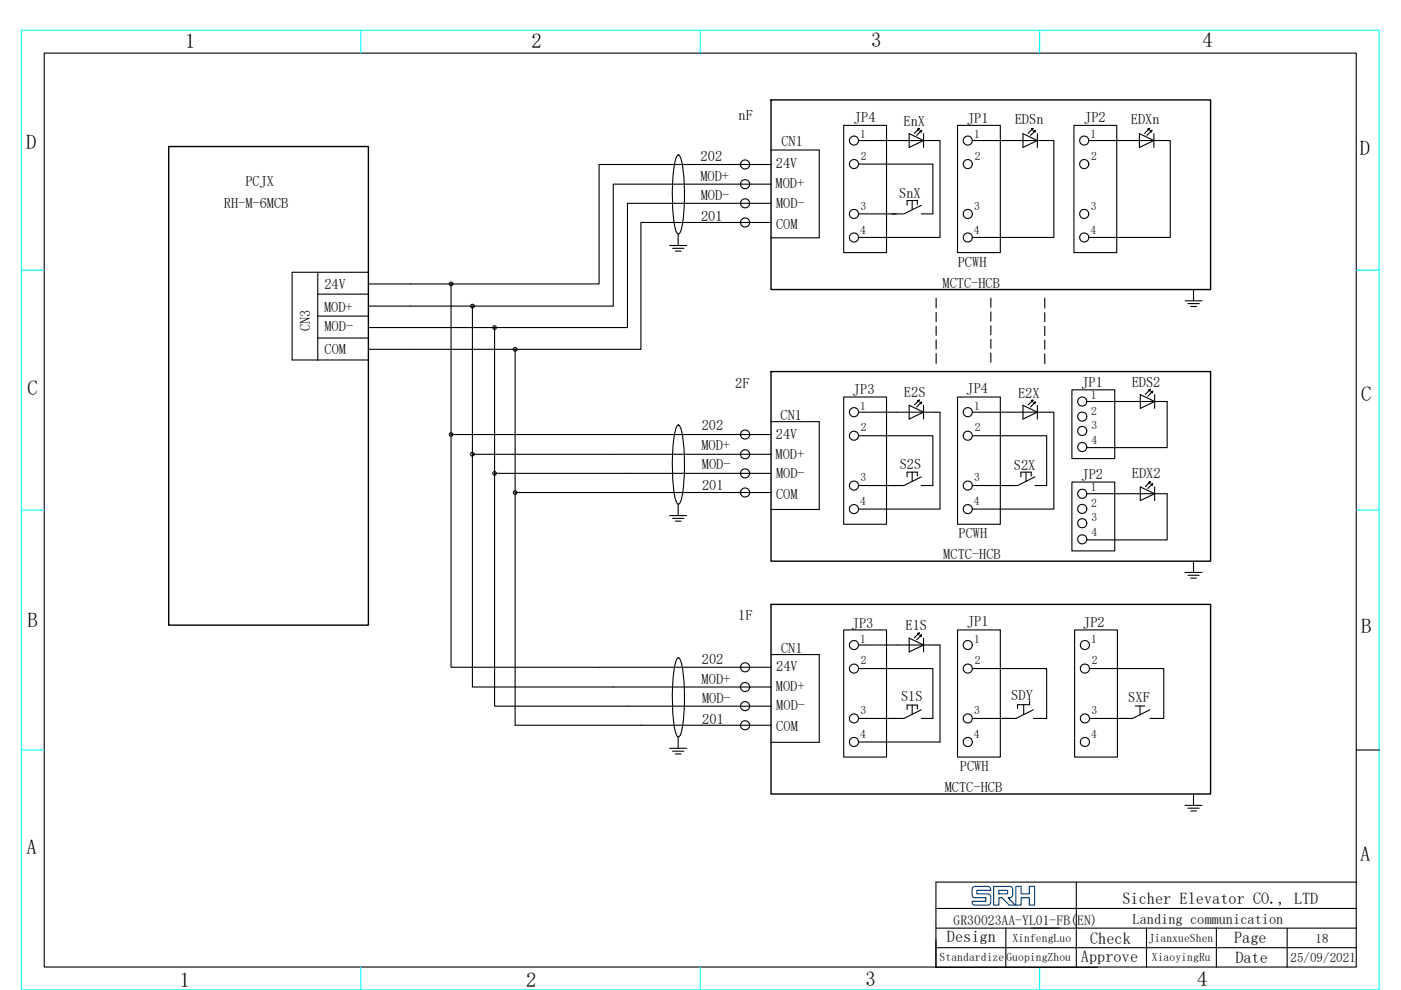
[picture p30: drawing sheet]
<svg xmlns="http://www.w3.org/2000/svg" width="297mm" height="210mm" viewBox="0 0 297 210" stroke-linecap="round" stroke-linejoin="round" font-family="sans-serif">
<defs><g id="words">
<g font-size="4.4">
<text x="39.3" y="10.1">1</text>
<text x="112.7" y="10.1">2</text>
<text x="184.7" y="10">3</text>
<text x="254.9" y="10">4</text>
<text x="5.5" y="31.7">D</text>
<text x="288.3" y="32.9">D</text>
<text x="5.8" y="83.7">C</text>
<text x="288.6" y="85">C</text>
<text x="5.8" y="133">B</text>
<text x="288.6" y="134.2">B</text>
<text x="5.6" y="181.2">A</text>
<text x="288.4" y="182.5">A</text>
<text x="38.1" y="209.3">1</text>
<text x="111.5" y="209.3">2</text>
<text x="183.5" y="209.1">3</text>
<text x="253.8" y="209.1">4</text>
</g>
<g font-size="3.5">
<text x="238" y="191.7">Sicher Elevator CO., LTD</text>
<text x="200.8" y="199.9">Design</text>
<text x="231.1" y="200.2">Check</text>
<text x="261.7" y="199.9">Page</text>
<text x="229.2" y="204">Approve</text>
<text x="261.9" y="204.2">Date</text>
</g>
<g font-size="3">
<text x="156.6" y="25.5">nF</text>
<text x="181.1" y="26">JP4</text>
<text x="191.6" y="26.7">EnX</text>
<text x="205" y="26.1">JP1</text>
<text x="215.2" y="26.2">EDSn</text>
<text x="229.9" y="25.8">JP2</text>
<text x="239.8" y="26.3">EDXn</text>
<text x="148.5" y="34">202</text>
<text x="164.5" y="35.7">24V</text>
<text x="165.7" y="31.1">CN1</text>
<text x="52" y="39.5">PCJX</text>
<text x="148.5" y="38.3">MOD+</text>
<text x="164.4" y="40">MOD+</text>
<text x="47.5" y="44.1">RH-M-6MCB</text>
<text x="148.6" y="42.4">MOD-</text>
<text x="148.6" y="46.8">201</text>
<text x="164.5" y="44">MOD-</text>
<text x="190.6" y="42">SnX</text>
<text x="164.5" y="48.5">COM</text>
<text x="203.1" y="56.6">PCWH</text>
<text x="68.8" y="61.3">24V</text>
<text x="199.8" y="61.1">MCTC-HCB</text>
<text x="65.7" y="70.3" transform="rotate(-90 65.7 70.3)">CN3</text>
<text x="68.7" y="66.2">MOD+</text>
<text x="68.8" y="70.2">MOD-</text>
<text x="68.8" y="75.1">COM</text>
<text x="155.9" y="82.4">2F</text>
<text x="180.8" y="83.5">JP3</text>
<text x="204.9" y="83.3">JP4</text>
<text x="229.3" y="82.1">JP1</text>
<text x="239.9" y="82.1">EDS2</text>
<text x="165.5" y="89">CN1</text>
<text x="191.7" y="84.3">E2S</text>
<text x="215.8" y="84.3">E2X</text>
<text x="148.7" y="95.5">MOD+</text>
<text x="148.8" y="91.2">202</text>
<text x="164.5" y="93">24V</text>
<text x="148.8" y="99.6">MOD-</text>
<text x="164.4" y="97.3">MOD+</text>
<text x="164.5" y="101.4">MOD-</text>
<text x="190.8" y="99.6">S2S</text>
<text x="214.9" y="99.7">S2X</text>
<text x="229.3" y="101.7">JP2</text>
<text x="240" y="101.4">EDX2</text>
<text x="148.9" y="104">201</text>
<text x="164.5" y="105.8">COM</text>
<text x="200" y="118.5">MCTC-HCB</text>
<text x="203.2" y="114.1">PCWH</text>
<text x="156.5" y="131.6">1F</text>
<text x="180.6" y="133.1">JP3</text>
<text x="192" y="133.6">E1S</text>
<text x="205" y="132.8">JP1</text>
<text x="229.7" y="132.9">JP2</text>
<text x="148.8" y="140.8">202</text>
<text x="164.6" y="142.3">24V</text>
<text x="165.6" y="138.5">CN1</text>
<text x="148.8" y="145.1">MOD+</text>
<text x="148.8" y="149.2">MOD-</text>
<text x="164.5" y="146.6">MOD+</text>
<text x="191" y="148.7">S1S</text>
<text x="214.4" y="148.4">SDY</text>
<text x="239.2" y="148.9">SXF</text>
<text x="148.9" y="153.6">201</text>
<text x="164.6" y="150.6">MOD-</text>
<text x="164.6" y="155.1">COM</text>
<text x="200.3" y="168">MCTC-HCB</text>
<text x="203.5" y="163.5">PCWH</text>
<text x="240.1" y="195.9">Landing communication</text>
</g>
<text font-size="2.9" x="202.2" y="196.2">GR30023AA-YL01-FB(EN)</text>
<g font-size="2.8">
<text x="278.9" y="200">18</text>
<text x="273.6" y="204.1">25/09/2021</text>
</g>
<g font-size="2.5">
<text x="182.4" y="29.4">1</text>
<text x="206.5" y="29.4">1</text>
<text x="231.2" y="29.4">1</text>
<text x="182.5" y="33.9">2</text>
<text x="206.7" y="33.9">2</text>
<text x="231.4" y="33.9">2</text>
<text x="182.4" y="44.5">3</text>
<text x="206.5" y="44.5">3</text>
<text x="231.2" y="44.5">3</text>
<text x="182.4" y="49.5">4</text>
<text x="206.5" y="49.5">4</text>
<text x="231.2" y="49.5">4</text>
<text x="182.4" y="87">1</text>
<text x="206.5" y="87">1</text>
<text x="231.3" y="84.6">1</text>
<text x="231.3" y="88">2</text>
<text x="182.5" y="91.5">2</text>
<text x="206.7" y="91.5">2</text>
<text x="231.4" y="91">3</text>
<text x="231.4" y="94.1">4</text>
<text x="182.4" y="107.2">4</text>
<text x="182.4" y="102.1">3</text>
<text x="206.5" y="107.2">4</text>
<text x="206.5" y="102.1">3</text>
<text x="231.3" y="104.2">1</text>
<text x="231.3" y="107.6">2</text>
<text x="231.4" y="110.6">3</text>
<text x="231.4" y="113.7">4</text>
<text x="182.4" y="136.4">1</text>
<text x="206.5" y="136.4">1</text>
<text x="231.4" y="136.4">1</text>
<text x="182.5" y="140.9">2</text>
<text x="206.7" y="140.9">2</text>
<text x="231.5" y="140.9">2</text>
<text x="182.4" y="151.5">3</text>
<text x="206.5" y="151.5">3</text>
<text x="231.4" y="151.5">3</text>
<text x="182.4" y="156.5">4</text>
<text x="206.5" y="156.5">4</text>
<text x="231.4" y="156.5">4</text>
<text x="199.2" y="203.8">Standardize</text>
<text x="213.4" y="203.8">GuopingZhou</text>
<text x="214.7" y="199.7">XinfengLuo</text>
<text x="243.6" y="199.8">JianxueShen</text>
<text x="244.2" y="203.9">XiaoyingRu</text>
</g>
</g></defs>
<g fill="none" stroke="#000" stroke-width=".23">
<path d="M9.4 11.3h278.1v193.8h-278.1zM143.6 33l.2-.1a2.48 2.48 0 0 1 .9 2 38.9 38.9 0 0 1-.4 14.3l-.3 .4h-.2a5.8 5.8 0 0 1-1-3.4 42 42 0 0 1 .5-12.4zM163.5 34.9h-36.5v25.3h-48.9M163.5 39.1h-33.5v25.8h-51.9M163.5 31.8h10.2v18.6h-10.2M178.9 26.6h9.1v27h-9.1zM182 29.8h17.3v20.6h-17.3M182 34.8h15.8v10.6h-2.5M192.8 28.3l3 1.5-3 1.5zM194.9 27.2l-1.1 1.1M195.4 27.7l-1 1M195.8 28.3v3"/>
<path d="M203 26.6h9.1v27h-9.1zM206.2 29.8h17.2v20.6h-17.2M216.9 28.3l3 1.5-3 1.5zM219 27.2l-1 1.1M219.5 27.7l-1 1M219.9 28.3v3M227.7 26.6h9.1v27h-9.1zM230.8 29.8h17.3v20.6h-17.3M241.6 28.3l3 1.5-3 1.5zM243.7 27.2l-1 1.1M244.2 27.7l-1 1M244.6 28.3v3"/>
<path d="M67.4 57.7v18.7M78.1 57.7h-16.2v18.7h16.2M142 52.1h3.6M142.6 52.7h2.4M143.2 53.3h1.2M143.8 49.7v2.4M163.5 43.1h-30.5v26.4h-54.9M163.5 47.2h-27.6v26.9h-57.8M182 45.4h8M193.4 42.5v2M194.5 43.4v-.9h-2.2v1M195.3 43.5l-3.7 1.9h-2.5"/>
<path d="M67.4 62.4h10.7M67.4 67h10.7M67.4 71.7h10.7M95.6 60.2v32h67.9M100.2 64.9v31.5h63.3M104.9 69.5v30.9h58.6M109.2 74.1v30.4h54.3M198.5 63.2v2.1M198.5 66.3v1.9M198.5 69.2v1.9M198.5 72.1v1.9M198.5 75v2.1"/>
<path d="M210.1 63.2v2M210.1 66.2v1.9M210.1 69.1v1.9M210.1 72v1.9M210.1 74.9v1.9M221.5 63.2v2.1M221.5 66.3v1.9M221.5 69.2v2M221.5 72.1v2M221.5 75v2.2M251.3 63.8h3.5M251.9 64.4h2.4"/>
<path d="M252.5 65h1.2M253 61.4v2.4M95.6 92.2v49.3h67.9M99.9 96l.6 .1v.4l-.6 .2-.1-.2zM100.2 96.4v49.3h63.3M143.6 90.3l.2-.2a2.48 2.48 0 0 1 .9 2 38.9 38.9 0 0 1-.4 14.3l-.3 .5h-.2a6 6 0 0 1-1-3.5 42 42 0 0 1 .5-12.4zM163.5 89.4h10.2v18.7h-10.2M178.9 84.2h9.1v27h-9.1zM182 87.4h17.3v20.6h-17.3M182 92.4h15.8v10.6h-2.5M192.8 86l3 1.4-3 1.5zM194.9 84.8l-1.1 1.1"/>
<path d="M195.4 85.3l-1 1M195.8 86v2.9M203 84.2h9.1v27h-9.1zM206.2 87.4h17.2v20.6h-17.2M206.2 92.4h15.7v10.6h-2.5M216.9 86l3 1.4-3 1.5zM219 84.8l-1 1.1M219.5 85.3l-1 1M219.9 86v2.9M227.3 82.7h9v14.6h-9zM230.4 85.2h17.1v9.7h-17.1M241.8 83.7l3 1.5-3 1.4z"/>
<path d="M243.9 82.6l-1.1 1M244.4 83l-1 1.1M244.8 83.7v2.9M104.9 100.4v49.4h58.6M109.2 104.5v49.3h54.3M142 109.4h3.6M142.6 109.9h2.4M143.2 110.5h1.2M143.8 107v2.4M182 103h8M193.4 100.1v2M194.5 101v-.9h-2.2v1"/>
<path d="M195.3 101.1l-3.7 1.9h-2.5M206.2 103h8M217.5 100.1v2M218.6 101v-.9h-2.1v1M219.4 101.1l-3.6 1.9h-2.6M227.3 102.2h9v14.6h-9zM230.4 104.7h17.1v9.8h-17.1M241.8 103.3l3 1.4-3 1.5zM243.9 102.1l-1.1 1.1M244.4 102.6l-1 1M244.8 103.3v2.9M253 119v2.4"/>
<path d="M143.6 139.7l.2-.2a5.9 5.9 0 0 1 1.1 3.9 37.5 37.5 0 0 1-.6 12.4l-.3 .4-.2 .1a6 6 0 0 1-1-3.5 42 42 0 0 1 .4-12.4zM163.5 138.8h10.2v18.6h-10.2M178.9 133.6h9.1v27h-9.1zM182 136.8h17.3v20.6h-17.3M192.8 135.3l3 1.5-3 1.5zM194.9 134.2l-1.1 1.1M195.4 134.6l-1 1.1M195.8 135.3v3M203 133.6h9.1v27h-9.1zM227.8 133.6h9.1v27h-9.1zM251.3 121.4h3.5M251.9 122h2.4"/>
<path d="M252.5 122.6h1.2M142 158.7h3.6M142.6 159.3h2.4M143.2 159.9h1.2M143.8 156.3v2.4M182 141.8h15.8v10.6h-2.5M182 152.4h8M193.4 149.5v2M194.5 150.4v-.9h-2.2v1M195.3 150.5l-3.7 1.9h-2.5M206.2 141.8h15.7v10.6h-2.8M217 149.5v2"/>
<path d="M218.3 148.6v.9h-2.6v.8M219.1 150.5l-3.7 1.9h-9.2M231 152.4h8M231 141.8h15.7v10.6h-2.9M240.7 149.7h2M241.7 149.7v1.9M243.8 150.5l-3.7 1.9h-2.5M287.5 159.1h4.9M251.3 170.8h3.5M251.9 171.4h2.4M252.5 172h1.2M253 168.4v2.4"/>
<path d="M198.4 192.7h89.2M198.4 196.9h89.2M213.3 196.9v8.3M228.2 187.1v18.1M243.1 196.8v8.4M257.9 196.8v8.4M272.9 197v8.2M287.6 187.1h-89.2v18.1M198.4 205.2h34.3M198.4 201h89.2"/>
<circle cx="158" cy="34.9" r=".97"/>
<circle cx="158" cy="39.1" r=".97"/>
<circle cx="181.1" cy="34.8" r=".97"/>
<circle cx="181.1" cy="29.8" r=".97"/>
<circle cx="205.2" cy="34.8" r=".97"/>
<circle cx="205.2" cy="29.8" r=".97"/>
<circle cx="229.9" cy="34.8" r=".97"/>
<circle cx="229.9" cy="29.8" r=".97"/>
<circle cx="158" cy="47.2" r=".97"/>
<circle cx="158" cy="43.1" r=".97"/>
<circle cx="181.1" cy="45.4" r=".97"/>
<circle cx="181.1" cy="50.4" r=".97"/>
<circle cx="205.2" cy="45.4" r=".97"/>
<circle cx="205.2" cy="50.4" r=".97"/>
<circle cx="229.9" cy="45.4" r=".97"/>
<circle cx="229.9" cy="50.4" r=".97"/>
<circle cx="95.6" cy="60.2" r=".39"/>
<circle cx="100.2" cy="64.9" r=".39"/>
<circle cx="104.9" cy="69.5" r=".39"/>
<circle cx="109.2" cy="74.1" r=".39"/>
<circle cx="95.6" cy="92.2" r=".39"/>
<circle cx="158" cy="92.2" r=".97"/>
<circle cx="158" cy="96.3" r=".97"/>
<circle cx="181.1" cy="87.4" r=".97"/>
<circle cx="181.1" cy="92.4" r=".97"/>
<circle cx="205.2" cy="87.4" r=".97"/>
<circle cx="205.2" cy="92.4" r=".97"/>
<circle cx="229.4" cy="91.4" r=".97"/>
<circle cx="229.4" cy="85.2" r=".97"/>
<circle cx="229.5" cy="94.8" r=".97"/>
<circle cx="229.5" cy="88.4" r=".97"/>
<circle cx="104.9" cy="100.4" r=".39"/>
<circle cx="109.2" cy="104.5" r=".39"/>
<circle cx="158" cy="104.5" r=".97"/>
<circle cx="158" cy="100.4" r=".97"/>
<circle cx="181.1" cy="108" r=".97"/>
<circle cx="181.1" cy="103" r=".97"/>
<circle cx="205.2" cy="108" r=".97"/>
<circle cx="205.2" cy="103" r=".97"/>
<circle cx="229.4" cy="104.7" r=".97"/>
<circle cx="229.4" cy="111" r=".97"/>
<circle cx="229.5" cy="107.9" r=".97"/>
<circle cx="229.5" cy="114.4" r=".97"/>
<circle cx="181.1" cy="136.8" r=".97"/>
<circle cx="205.2" cy="136.8" r=".97"/>
<circle cx="230" cy="136.8" r=".97"/>
<circle cx="158" cy="141.5" r=".97"/>
<circle cx="158" cy="149.8" r=".97"/>
<circle cx="158" cy="145.7" r=".97"/>
<circle cx="158" cy="153.8" r=".97"/>
<circle cx="181.1" cy="152.4" r=".97"/>
<circle cx="181.1" cy="141.8" r=".97"/>
<circle cx="181.1" cy="157.4" r=".97"/>
<circle cx="205.2" cy="152.4" r=".97"/>
<circle cx="205.2" cy="141.8" r=".97"/>
<circle cx="205.2" cy="157.4" r=".97"/>
<circle cx="230" cy="152.4" r=".97"/>
<circle cx="230" cy="141.8" r=".97"/>
<circle cx="230" cy="157.4" r=".97"/>
</g>
<path d="M35.8 31.1h42.3v101.5h-42.3zM163.5 21.2h93.2v40.2h-93.2zM163.5 78.8h93.2v40.2h-93.2zM163.5 128.2h93.2v40.2h-93.2z" fill="none" stroke="#000" stroke-width=".3"/>
<path d="M4.5 6.4h287.9v203.6h-287.9zM76.5 6.4v4.9M148.5 6.4v4.9M220.4 6.4v4.9M4.5 57.3h4.9M287.5 57.3h4.9M4.5 108.2h4.9M287.5 108.2h4.9M4.5 159.1h4.9M76.5 205.1v4.9M148.5 205.1v4.9M220.4 205.1v4.9" fill="none" stroke="#0ff" stroke-width=".23"/>
<g fill="#000" stroke="#000" stroke-width=".21">
<path d="M194.5 27.4l.4-.2-.1 .4z" fill-rule="evenodd"/>
<path d="M195 27.8l.4-.1-.1 .4z" fill-rule="evenodd"/>
<path d="M218.6 27.4l.4-.2-.1 .4z" fill-rule="evenodd"/>
<path d="M219.1 27.8l.4-.1-.1 .4z" fill-rule="evenodd"/>
<path d="M243.3 27.4l.4-.2-.1 .4z" fill-rule="evenodd"/>
<path d="M243.8 27.8l.4-.1-.1 .4z" fill-rule="evenodd"/>
<path d="M194.5 85l.4-.2-.1 .4z" fill-rule="evenodd"/>
<path d="M195 85.4l.4-.1-.1 .4z" fill-rule="evenodd"/>
<path d="M218.6 85l.4-.2-.1 .4z" fill-rule="evenodd"/>
<path d="M219.1 85.4l.4-.1-.1 .4z" fill-rule="evenodd"/>
<path d="M243.5 82.7l.4-.1-.1 .4z" fill-rule="evenodd"/>
<path d="M244 83.1l.4-.1-.1 .4z" fill-rule="evenodd"/>
<path d="M243.5 102.3l.4-.2-.1 .4z" fill-rule="evenodd"/>
<path d="M244 102.7l.4-.1-.1 .4z" fill-rule="evenodd"/>
<path d="M194.5 134.4l.4-.2-.1 .4z" fill-rule="evenodd"/>
<path d="M195 134.8l.4-.2-.1 .5z" fill-rule="evenodd"/>
</g>
<path d="M206.3 188.1l.4-.1h2a1.06 1.06 0 0 1 1.3 .4l.1 .4h-3v.8h2.3a.61 .61 0 0 1 .7 .5v.6a.93 .93 0 0 1-.2 1 .93 .93 0 0 1-1 .3h-2.2a.6 .6 0 0 1-.6-.8h2.9v-.8h-1.9a.75 .75 0 0 1-1-.8v-.1a1.66 1.66 0 0 1 .2-1.4zM210.7 188h3.3a.75 .75 0 0 1 .7 .4 .75 .75 0 0 1 0 .8v.5a.73 .73 0 0 1-1 .7l1.5 1.5-.6 .1a1.01 1.01 0 0 1-1.2-.7l-1-.9h-.6v1.6h-1.1zM211.8 188.8h1.8v.8h-1.8zM215.4 188h1.1v1.6h.9h.8v-1.6h1.2v4h-1.2v-1.6h-1.7v1.6h-1.1z" fill="none" stroke="#003f7e" stroke-width=".23"/>
<use href="#words"/>
</svg>
